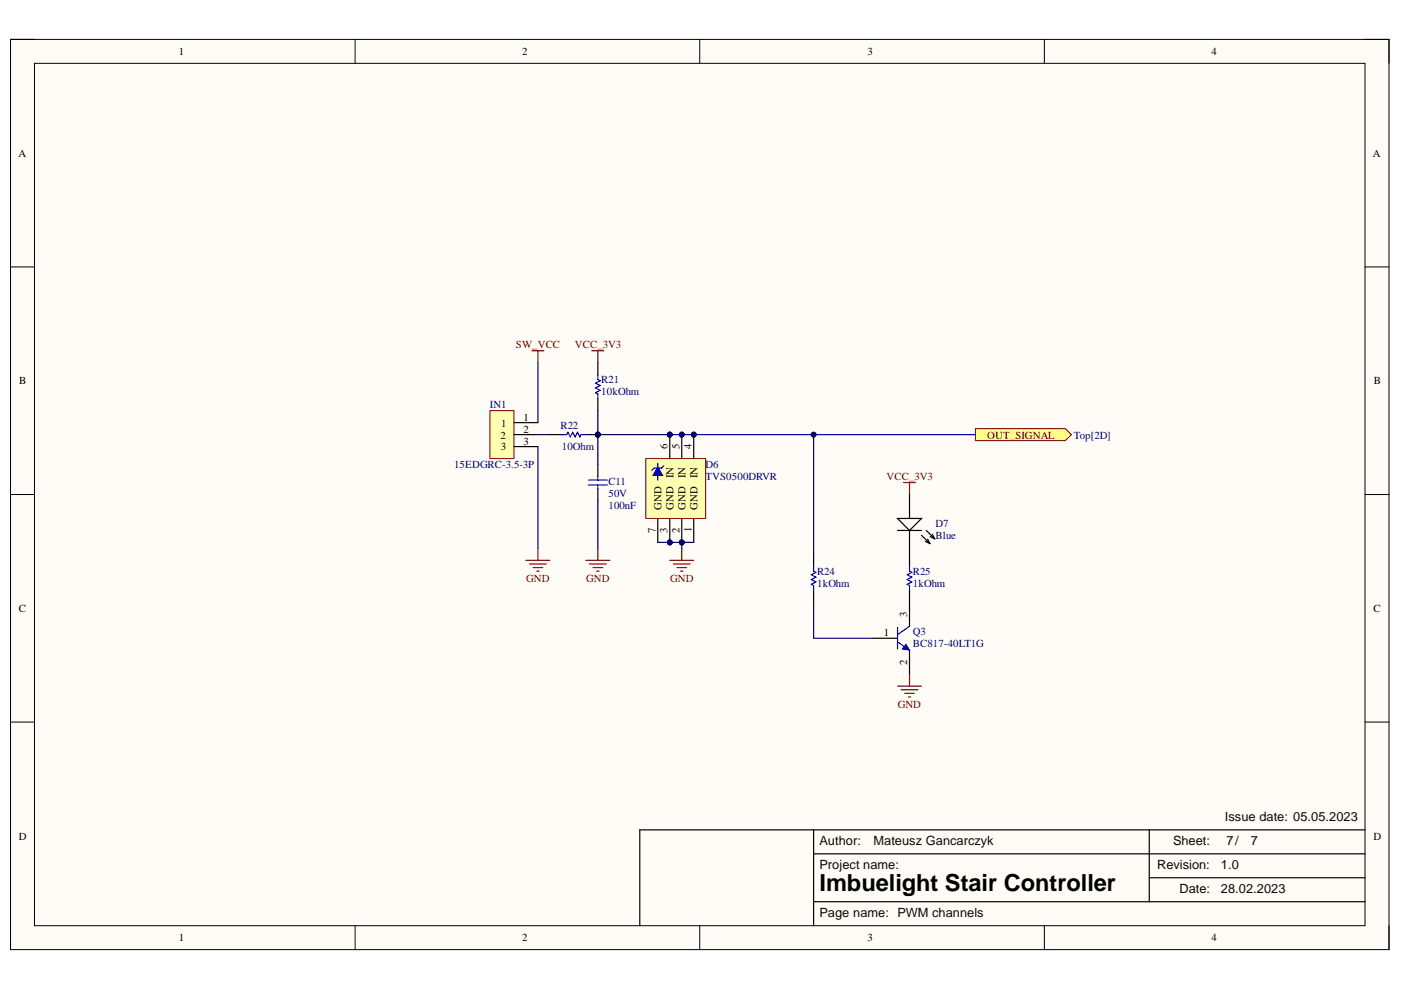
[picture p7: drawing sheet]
<svg xmlns="http://www.w3.org/2000/svg" width="297mm" height="210mm" viewBox="0 0 297 210" stroke-linecap="round" stroke-linejoin="round" font-family="sans-serif">
<defs><g id="words">
<text font-size="5" x="173.8" y="188.9">Imbuelight Stair Controller</text>
<g font-size="2.7" fill="#080d02">
<text x="173.8" y="179.2">Author:</text>
<text x="185.2" y="179.2">Mateusz Gancarczyk</text>
<text x="248.7" y="179.2">Sheet:</text>
<text x="259.7" y="174.1">Issue date: 05.05.2023</text>
<text x="260" y="179.2">7/</text>
<text x="265.2" y="179.2">7</text>
<text x="173.8" y="184.3">Project name:</text>
<text x="245.3" y="184.3">Revision:</text>
<text x="258.9" y="184.3">1.0</text>
<text x="250.1" y="189.3">Date:</text>
<text x="258.9" y="189.3">28.02.2023</text>
<text x="173.8" y="194.4">Page name: PWM channels</text>
</g>
<g font-size="2.3">
<text x="37.9" y="11.7">1</text>
<text x="110.7" y="11.7">2</text>
<text x="183.9" y="11.7">3</text>
<text x="256.8" y="11.7">4</text>
<text x="3.9" y="33.3">A</text>
<text x="291.1" y="33.3">A</text>
<text x="4.1" y="81.5">B</text>
<text x="291.3" y="81.5">B</text>
<text x="111" y="89.2">1</text>
<text x="106.1" y="93">2</text>
<text x="106.2" y="95.5">3</text>
<text x="106.3" y="90.4">1</text>
<text x="111" y="91.7">2</text>
<text x="111" y="94.2">3</text>
<text x="141.5" y="95.2" transform="rotate(-90 141.5 95.2)">6</text>
<text x="144.1" y="95.2" transform="rotate(-90 144.1 95.2)">5</text>
<text x="146.6" y="95.2" transform="rotate(-90 146.6 95.2)">4</text>
<text x="142.8" y="101.4" transform="rotate(-90 142.8 101.4)">IN</text>
<text x="145.3" y="101.4" transform="rotate(-90 145.3 101.4)">IN</text>
<text x="147.9" y="101.4" transform="rotate(-90 147.9 101.4)">IN</text>
<text x="139" y="113" transform="rotate(-90 139 113)">7</text>
<text x="140.3" y="108.1" transform="rotate(-90 140.3 108.1)">GND</text>
<text x="141.5" y="112.9" transform="rotate(-90 141.5 112.9)">3</text>
<text x="142.8" y="108.1" transform="rotate(-90 142.8 108.1)">GND</text>
<text x="144.1" y="113" transform="rotate(-90 144.1 113)">2</text>
<text x="145.3" y="108.1" transform="rotate(-90 145.3 108.1)">GND</text>
<text x="146.6" y="112.8" transform="rotate(-90 146.6 112.8)">1</text>
<text x="147.9" y="108.1" transform="rotate(-90 147.9 108.1)">GND</text>
<text x="4" y="129.7">C</text>
<text x="192.4" y="130.8" transform="rotate(-90 192.4 130.8)">3</text>
<text x="291.2" y="129.7">C</text>
<text x="187.4" y="134.8">1</text>
<text x="192.4" y="140.9" transform="rotate(-90 192.4 140.9)">2</text>
<text x="4" y="178">D</text>
<text x="291.2" y="178">D</text>
<text x="37.9" y="199.6">1</text>
<text x="110.7" y="199.6">2</text>
<text x="183.9" y="199.6">3</text>
<text x="256.8" y="199.6">4</text>
</g>
<g font-size="2.3" fill="#800000">
<text x="109.4" y="73.9">SW_VCC</text>
<text x="121.9" y="73.9">VCC_3V3</text>
<text x="209.3" y="93">OUT_SIGNAL</text>
<text x="188" y="101.9">VCC_3V3</text>
<text x="111.6" y="123.4">GND</text>
<text x="124.3" y="123.4">GND</text>
<text x="142.1" y="123.4">GND</text>
<text x="190.3" y="150.1">GND</text>
</g>
<g font-size="2.3" fill="#000080">
<text x="127.5" y="83.8">10kOhm</text>
<text x="127.5" y="81.2">R21</text>
<text x="103.9" y="86.6">IN1</text>
<text x="118.9" y="90.9">R22</text>
<text x="119.1" y="95.5">10Ohm</text>
<text x="227.6" y="93">Top[2D]</text>
<text x="96.3" y="99.3">15EDGRC-3.5-3P</text>
<text x="149.6" y="99.3">D6</text>
<text x="149.6" y="101.9">TVS0500DRVR</text>
<text x="129" y="105.4">50V</text>
<text x="129" y="107.9">100nF</text>
<text x="129" y="102.9">C11</text>
<text x="198.4" y="111.7">D7</text>
<text x="198.4" y="114.3">Blue</text>
<text x="173.3" y="124.4">1kOhm</text>
<text x="173.3" y="121.9">R24</text>
<text x="193.6" y="124.4">1kOhm</text>
<text x="193.6" y="121.9">R25</text>
<text x="193.6" y="134.6">Q3</text>
<text x="193.6" y="137.1">BC817-40LT1G</text>
</g>
</g></defs>
<path d="M2.2 8.4h292.3v192.9h-292.3z" fill-rule="evenodd" fill="#fffcf8"/>
<path d="M2.2 8.4h292.3v192.9h-292.3z" fill="none" stroke="#000" stroke-width=".21"/>
<path d="M7.3 13.4h282.1v182.9h-282.1z" fill-rule="evenodd" fill="#fffcf8"/>
<g fill="none" stroke="#000" stroke-width=".21">
<path d="M2.2 8.4h5.1M7.3 13.4h282.1v182.9h-282.1zM75.3 8.4v5M148.4 8.4v5M221.4 8.4v5M289.4 8.4h5.1v5M2.2 56.6h5.1M289.4 56.6h5.1M2.2 104.8h5.1M289.4 104.9h5.1M2.2 153.1h5.1M289.4 153.1h5.1"/>
<path d="M75.3 196.3v5M148.4 196.3v5M221.4 196.3v5M294.5 196.3v5"/>
</g>
<path d="M172.5 176v20.3M243.7 176v15.2M289.4 176h-153.8v20.3M172.5 181h116.9M172.5 191.2h116.9M243.7 186.1h45.7" fill="none" stroke="#000" stroke-width=".25"/>
<path d="M103.9 87.1h5.1v10.1h-5.1z" fill-rule="evenodd" fill="#ffffb0"/>
<path d="M103.9 87.1h5.1v10.1h-5.1z" fill="none" stroke="#800000" stroke-width=".21"/>
<path d="M109 89.6h5M109 92.1h5M109 94.7h5" fill="none" stroke="#000" stroke-width=".25"/>
<circle cx="147.1" cy="92.1" r=".51" fill="#000080"/>
<circle cx="147.1" cy="92.1" r=".51" fill="none" stroke="#000080" stroke-width=".21"/>
<circle cx="144.5" cy="115" r=".51" fill="#000080"/>
<circle cx="144.5" cy="115" r=".51" fill="none" stroke="#000080" stroke-width=".21"/>
<circle cx="142" cy="115" r=".51" fill="#000080"/>
<circle cx="142" cy="115" r=".51" fill="none" stroke="#000080" stroke-width=".21"/>
<circle cx="144.5" cy="92.1" r=".51" fill="#000080"/>
<circle cx="144.5" cy="92.1" r=".51" fill="none" stroke="#000080" stroke-width=".21"/>
<circle cx="142" cy="92.1" r=".51" fill="#000080"/>
<circle cx="142" cy="92.1" r=".51" fill="none" stroke="#000080" stroke-width=".21"/>
<path d="M136.9 97.2h12.7v12.7h-12.7z" fill-rule="evenodd" fill="#ffffb0"/>
<path d="M136.9 97.2h12.7v12.7h-12.7z" fill="none" stroke="#800000" stroke-width=".21"/>
<path d="M147.1 92.1v5.1" fill="none" stroke="#000" stroke-width=".25"/>
<circle cx="147.1" cy="92.1" r=".51" fill="#000080"/>
<circle cx="147.1" cy="92.1" r=".51" fill="none" stroke="#000080" stroke-width=".21"/>
<path d="M144.5 109.9v5.1M147.1 109.9v5.1" fill="none" stroke="#000" stroke-width=".25"/>
<circle cx="144.5" cy="115" r=".51" fill="#000080"/>
<circle cx="144.5" cy="115" r=".51" fill="none" stroke="#000080" stroke-width=".21"/>
<path d="M142 109.9v5.1" fill="none" stroke="#000" stroke-width=".25"/>
<circle cx="142" cy="115" r=".51" fill="#000080"/>
<circle cx="142" cy="115" r=".51" fill="none" stroke="#000080" stroke-width=".21"/>
<path d="M144.5 92.1v5.1" fill="none" stroke="#000" stroke-width=".25"/>
<circle cx="144.5" cy="92.1" r=".51" fill="#000080"/>
<circle cx="144.5" cy="92.1" r=".51" fill="none" stroke="#000080" stroke-width=".21"/>
<path d="M142 92.1v5.1" fill="none" stroke="#000" stroke-width=".25"/>
<circle cx="142" cy="92.1" r=".51" fill="#000080"/>
<circle cx="142" cy="92.1" r=".51" fill="none" stroke="#000080" stroke-width=".21"/>
<path d="M139.5 109.9v5.1" fill="none" stroke="#000" stroke-width=".25"/>
<path d="M139.5 98.2v3.6M140.7 98.8l-.5 .5h-1.5l-.5 .5" fill="none" stroke="#00f" stroke-width=".25"/>
<path d="M139.5 99l1 1.8h-2.1z" fill="#00f"/>
<path d="M139.5 99l1 1.8h-2.1z" fill="none" stroke="#00f" stroke-width=".21"/>
<g fill="none" stroke="#800000" stroke-width=".25">
<path d="M111.5 118.8h5.1M112.3 119.6h3.5M114 116.3v2.5M124.2 118.8h5.1M125 119.6h3.5M126.8 116.3v2.5M142 118.8h5.1M142.8 119.6h3.5M144.5 116.3v2.5M113 120.3h2.1M113.8 121.1h.5M125.7 120.3h2.1"/>
<path d="M126.5 121.1h.5M143.5 120.3h2.1M144.3 121.1h.5"/>
</g>
<path d="M206.8 90.9h19.1l1.2 1.3-1.2 1.2h-19.1z" fill-rule="evenodd" fill="#ffff80"/>
<path d="M206.8 90.9h19.1l1.2 1.3-1.2 1.2h-19.1z" fill="none" stroke="#800000" stroke-width=".21"/>
<path d="M112.8 74.4h2.5M114 74.4v2.5M125.5 74.4h2.5M126.8 74.4v2.5M191.6 102.3h2.5M192.8 102.3v2.6M190.3 145.5h5.1M191.1 146.2h3.5M191.8 147h2M192.6 147.8h.5M192.8 142.9v2.6" fill="none" stroke="#800000" stroke-width=".25"/>
<g fill="none" stroke="#000" stroke-width=".25">
<path d="M126.8 76.9v2.6M126.8 84.5v2.6M172.5 117.5v2.6M190.3 112.5h5.1M192.8 104.9v5M192.8 112.5v5M195.4 113.5l1.8 1.8M196.2 114.8l1 .5M196.4 112.5l1.8 1.7M196.7 114.3l.5 1M197.2 113.8l1 .4M197.7 113.3l.5 .9"/>
<path d="M172.5 125.2v2.5"/>
</g>
<path d="M126.8 79.5v1l.5 .2-1.1 .5 1.1 .5-1.1 .5 1.1 .6-1.1 .5 .6 .2v1M172.5 120.1v1l.5 .3-1 .5 1 .5-1 .5 1 .5-1 .5 .5 .2v1.1" fill="none" stroke="#00f" stroke-width=".25"/>
<path d="M190.3 109.9h5.1l-2.6 2.6z" fill="#fff"/>
<path d="M190.3 109.9h5.1l-2.6 2.6zM185.2 135.3h5.1M192.8 127.7v5.1M192.8 137.9v5" fill="none" stroke="#000" stroke-width=".25"/>
<path d="M190.3 136.1l2.5 1.8M190.3 133v4.6M192.8 132.8l-2.5 1.8" fill="none" stroke="#00f" stroke-width=".25"/>
<path d="M192.1 136.6l.7 1.3-1.5-.3z" fill="#00f"/>
<path d="M192.1 136.6l.7 1.3-1.5-.3z" fill="none" stroke="#00f" stroke-width=".21"/>
<path d="M126.8 98.5v2.5M126.8 103.6v2.5" fill="none" stroke="#000" stroke-width=".25"/>
<path d="M124.7 102.8h4.1M124.7 101.8h4.1M126.8 101v.8M126.8 102.8v.8" fill="none" stroke="#00f" stroke-width=".25"/>
<path d="M114 76.9v12.7M114 94.7v21.6M114 92.1h2.6M144.5 115v1.3" fill="none" stroke="#000080" stroke-width=".25"/>
<circle cx="144.5" cy="115" r=".51" fill="#000080"/>
<circle cx="144.5" cy="115" r=".51" fill="none" stroke="#000080" stroke-width=".21"/>
<path d="M142 92.2h64.8" fill="none" stroke="#000080" stroke-width=".25"/>
<circle cx="142" cy="92.1" r=".51" fill="#000080"/>
<circle cx="142" cy="92.1" r=".51" fill="none" stroke="#000080" stroke-width=".21"/>
<circle cx="144.5" cy="92.1" r=".51" fill="#000080"/>
<circle cx="144.5" cy="92.1" r=".51" fill="none" stroke="#000080" stroke-width=".21"/>
<circle cx="147.1" cy="92.1" r=".51" fill="#000080"/>
<circle cx="147.1" cy="92.1" r=".51" fill="none" stroke="#000080" stroke-width=".21"/>
<circle cx="172.5" cy="92.1" r=".51" fill="#000080"/>
<circle cx="172.5" cy="92.2" r=".51" fill="none" stroke="#000080" stroke-width=".21"/>
<path d="M126.8 92.1h15.2" fill="none" stroke="#000080" stroke-width=".25"/>
<circle cx="142" cy="92.1" r=".51" fill="#000080"/>
<circle cx="142" cy="92.1" r=".51" fill="none" stroke="#000080" stroke-width=".21"/>
<circle cx="126.8" cy="92.1" r=".51" fill="#000080"/>
<circle cx="126.8" cy="92.1" r=".51" fill="none" stroke="#000080" stroke-width=".21"/>
<path d="M126.8 92.1v6.4M126.8 106.1v10.2" fill="none" stroke="#000080" stroke-width=".25"/>
<circle cx="126.8" cy="92.1" r=".51" fill="#000080"/>
<circle cx="126.8" cy="92.1" r=".51" fill="none" stroke="#000080" stroke-width=".21"/>
<path d="M126.8 87.1v5" fill="none" stroke="#000080" stroke-width=".25"/>
<circle cx="126.8" cy="92.1" r=".51" fill="#000080"/>
<circle cx="126.8" cy="92.1" r=".51" fill="none" stroke="#000080" stroke-width=".21"/>
<path d="M139.5 115h7.6" fill="none" stroke="#000080" stroke-width=".25"/>
<circle cx="142" cy="115" r=".51" fill="#000080"/>
<circle cx="142" cy="115" r=".51" fill="none" stroke="#000080" stroke-width=".21"/>
<circle cx="144.5" cy="115" r=".51" fill="#000080"/>
<circle cx="144.5" cy="115" r=".51" fill="none" stroke="#000080" stroke-width=".21"/>
<path d="M172.5 92.1v25.4M172.5 127.7v7.6h12.7" fill="none" stroke="#000080" stroke-width=".25"/>
<circle cx="172.5" cy="92.1" r=".51" fill="#000080"/>
<circle cx="172.5" cy="92.2" r=".51" fill="none" stroke="#000080" stroke-width=".21"/>
<path d="M192.8 117.5v2.6M192.8 125.2v2.5" fill="none" stroke="#000" stroke-width=".25"/>
<path d="M192.8 120.1v1l.5 .3-1 .5 1 .5-1 .5 1 .5-1 .5 .5 .2v1.1" fill="none" stroke="#00f" stroke-width=".25"/>
<circle cx="126.8" cy="92.1" r=".51" fill="#000080"/>
<circle cx="126.8" cy="92.1" r=".51" fill="none" stroke="#000080" stroke-width=".21"/>
<path d="M124.2 92.1h2.6" fill="none" stroke="#000" stroke-width=".25"/>
<circle cx="126.8" cy="92.1" r=".51" fill="#000080"/>
<circle cx="126.8" cy="92.1" r=".51" fill="none" stroke="#000080" stroke-width=".21"/>
<path d="M116.6 92.1h2.5" fill="none" stroke="#000" stroke-width=".25"/>
<path d="M119.1 92.1h1l.3-.5 .5 1.1 .5-1.1 .5 1.1 .5-1.1 .5 1.1 .3-.6h1" fill="none" stroke="#00f" stroke-width=".25"/>
<use href="#words"/>
</svg>
